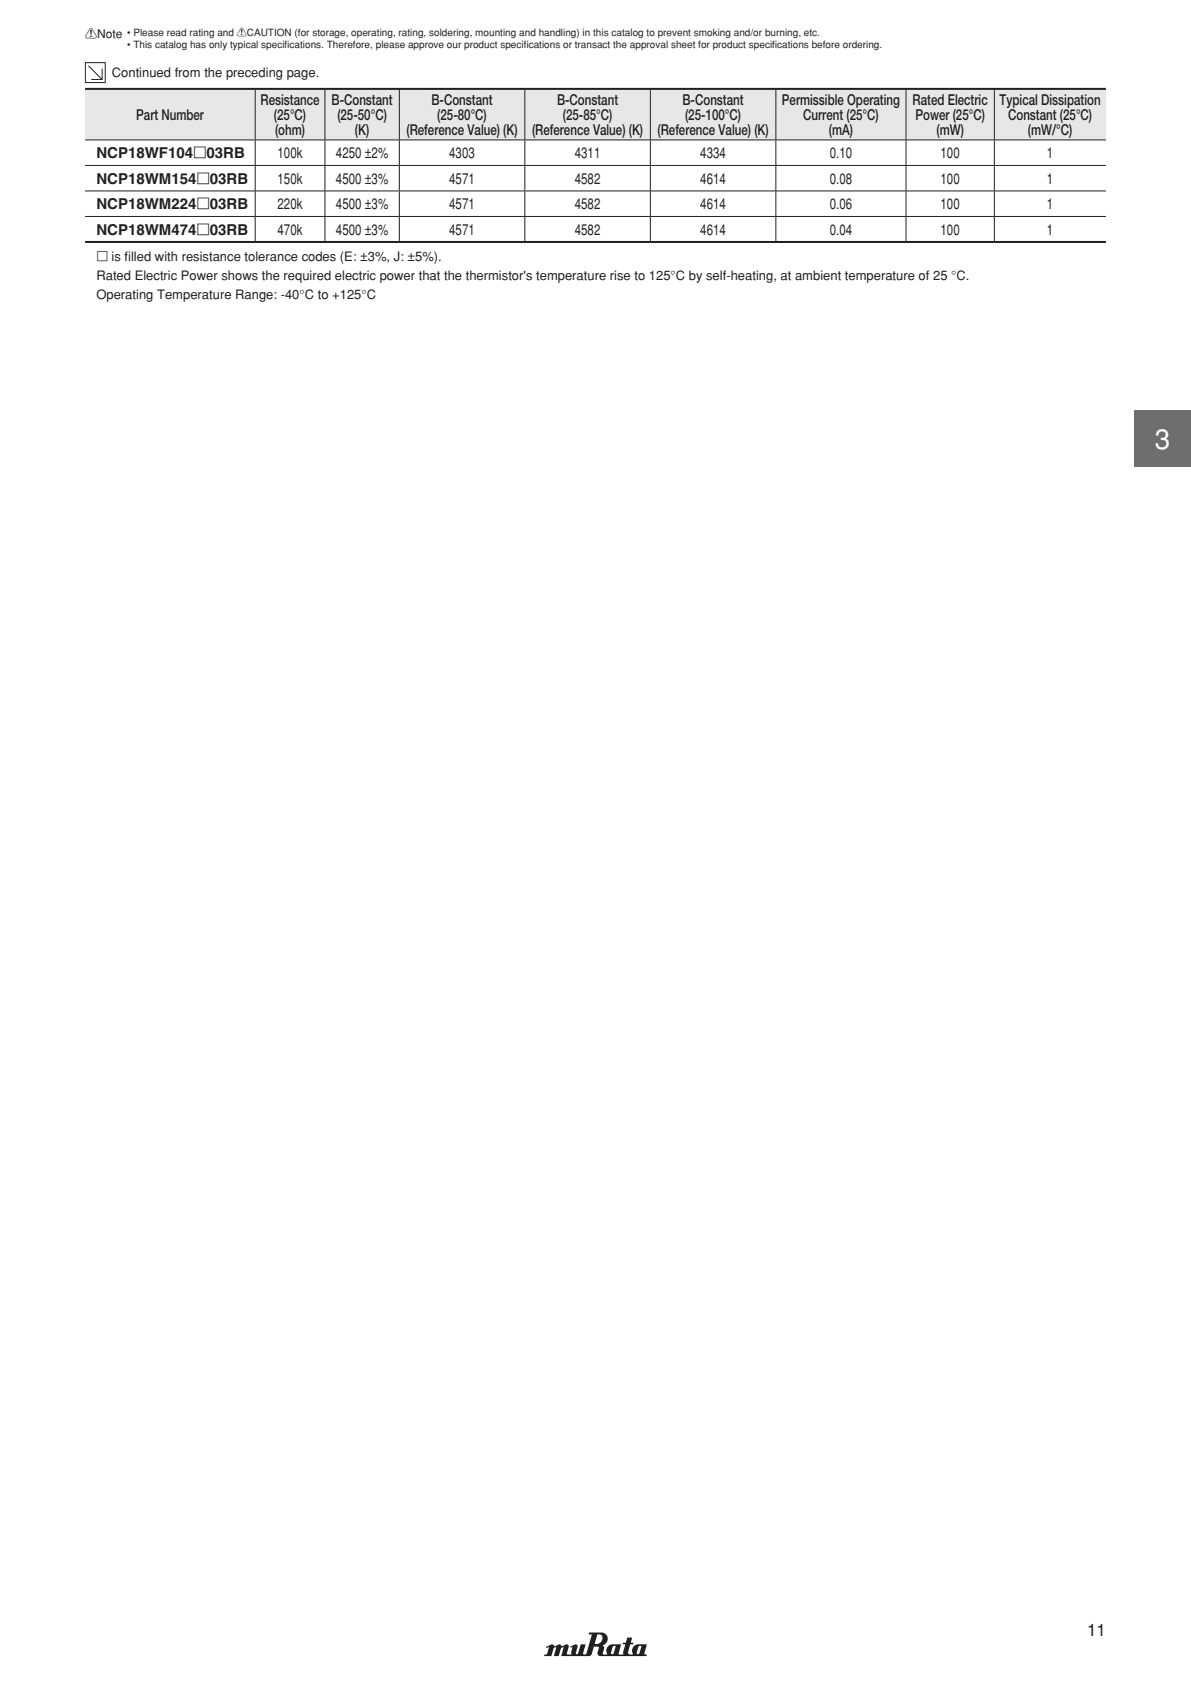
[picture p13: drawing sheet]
<svg xmlns="http://www.w3.org/2000/svg" width="210mm" height="297mm" viewBox="0 0 210 297" stroke-linecap="round" stroke-linejoin="round" font-family="sans-serif">
<defs><g id="words">
<text font-size="4.9" fill="#fff" x="203.6" y="79.1">3</text>
<text font-size="3" fill="#231f20" x="191.7" y="288.6">11</text>
<g font-size="2.6" fill="#231f20">
<text x="24" y="21.1">Part Number</text>
<text x="45.9" y="18.5">Resistance</text>
<text x="48.3" y="21.1">(25°C)</text>
<text x="48.5" y="23.8">(ohm)</text>
<text x="58.5" y="18.5">B-Constant</text>
<text x="59.5" y="21.1">(25-50°C)</text>
<text x="62.6" y="23.8">(K)</text>
<text x="71.7" y="23.8">(Reference Value) (K)</text>
<text x="76.1" y="18.5">B-Constant</text>
<text x="77.1" y="21.1">(25-80°C)</text>
<text x="93.8" y="23.8">(Reference Value) (K)</text>
<text x="98.2" y="18.5">B-Constant</text>
<text x="99.2" y="21.1">(25-85°C)</text>
<text x="115.9" y="23.8">(Reference Value) (K)</text>
<text x="120.3" y="18.5">B-Constant</text>
<text x="120.8" y="21.1">(25-100°C)</text>
<text x="137.9" y="18.5">Permissible Operating</text>
<text x="141.6" y="21.1">Current (25°C)</text>
<text x="146.1" y="23.8">(mA)</text>
<text x="160.9" y="18.5">Rated Electric</text>
<text x="161.4" y="21.1">Power (25°C)</text>
<text x="165.1" y="23.8">(mW)</text>
<text x="176.3" y="18.5">Typical Dissipation</text>
<text x="177.8" y="21.1">Constant (25°C)</text>
<text x="181.3" y="23.8">(mW/°C)</text>
<text x="17" y="27.9">NCP18WF104p03RB</text>
<text x="48.9" y="27.9">100k</text>
<text x="59.2" y="27.9">4250 ±2%</text>
<text x="79.2" y="27.9">4303</text>
<text x="101.3" y="27.9">4311</text>
<text x="123.5" y="27.9">4334</text>
<text x="146.3" y="27.9">0.10</text>
<text x="165.8" y="27.9">100</text>
<text x="184.6" y="27.9">1</text>
<text x="17" y="32.4">NCP18WM154p03RB</text>
<text x="48.9" y="32.4">150k</text>
<text x="59.2" y="32.4">4500 ±3%</text>
<text x="79.2" y="32.4">4571</text>
<text x="101.3" y="32.4">4582</text>
<text x="123.5" y="32.4">4614</text>
<text x="146.3" y="32.4">0.08</text>
<text x="165.8" y="32.4">100</text>
<text x="184.6" y="32.4">1</text>
<text x="17" y="36.9">NCP18WM224p03RB</text>
<text x="17" y="41.4">NCP18WM474p03RB</text>
<text x="48.9" y="36.9">220k</text>
<text x="48.9" y="41.4">470k</text>
<text x="59.2" y="36.9">4500 ±3%</text>
<text x="59.2" y="41.4">4500 ±3%</text>
<text x="79.2" y="36.9">4571</text>
<text x="79.2" y="41.4">4571</text>
<text x="101.3" y="36.9">4582</text>
<text x="101.3" y="41.4">4582</text>
<text x="123.5" y="36.9">4614</text>
<text x="123.5" y="41.4">4614</text>
<text x="146.3" y="36.9">0.06</text>
<text x="146.3" y="41.4">0.04</text>
<text x="165.8" y="36.9">100</text>
<text x="165.8" y="41.4">100</text>
<text x="184.6" y="36.9">1</text>
<text x="184.6" y="41.4">1</text>
</g>
<g font-size="2.3" fill="#231f20">
<text x="19.7" y="13.6">Continued from the preceding page.</text>
<text x="17" y="46">p is f</text>
<text x="22" y="46">i lled with resistance tolerance codes (E: ±3%, J: ±5%).</text>
<text x="17" y="49.3">Rated Electric Power shows the required electric power that the thermistor's temperature rise to 125°C by self-heating, at ambient temperature of 25 °C.</text>
<text x="17" y="52.7">Operating Temperature Range: -40°C to +125°C</text>
</g>
<text font-size="2.1" fill="#231f20" x="15" y="6.7">!Note</text>
<g font-size="1.8" fill="#231f20">
<text x="22.4" y="6.4">• Please read rating and !CAUTION (for storage, operating, rating, soldering, mounting and handling) in this catalog to prevent smoking and/or burning, etc.</text>
<text x="22.4" y="8.5">• This catalog has only typical specifcations. Therefore, please approve our product specif</text>
<text x="50.2" y="8.5">i</text>
<text x="92.3" y="8.5">i cations or transact the approval sheet for product specif</text>
<text x="136.2" y="8.5">i cations before ordering.</text>
</g>
</g></defs>
<path d="M15.1 11.1h3.5v3.5h-3.5zM15.6 11.6l2.4 2.4M18 12.1v1.9h-1.9" fill="none" stroke="#231f20" stroke-width=".18"/>
<path d="M15 15.7h30v9h-30zM45 15.7h12.3v9h-12.3zM57.3 15.7h13.1v9h-13.1zM70.4 15.7h22.1v9h-22.1zM92.5 15.7h22.2v9h-22.2zM114.7 15.7h22.1v9h-22.1zM136.8 15.7h23v9h-23zM159.8 15.7h15.5v9h-15.5zM175.3 15.7h19.7v9h-19.7z" fill="#e6e7e8"/>
<path d="M15 15.7h180M15 42.7h180" fill="none" stroke="#231f20" stroke-width=".35"/>
<g fill="none" stroke="#231f20" stroke-width=".18">
<path d="M45 15.9v8.7M57.3 15.9v8.7M70.4 15.9v8.7M92.5 15.9v8.7M114.7 15.9v8.7M136.8 15.9v8.7M159.8 15.9v8.7M175.3 15.9v8.7M15 24.7h180M15 29.2h180M15 33.7h180M15 38.2h180"/>
<path d="M45 24.7v4.4M45 29.2v4.4M45 33.7v4.4M45 38.2v4.3M57.3 24.7v4.4M57.3 29.2v4.4M57.3 33.7v4.4M57.3 38.2v4.3M70.4 24.7v4.4M70.4 29.2v4.4M70.4 33.7v4.4M70.4 38.2v4.3"/>
<path d="M92.5 24.7v4.4M92.5 29.2v4.4M92.5 33.7v4.4M92.5 38.2v4.3M114.7 24.7v4.4M114.7 29.2v4.4M114.7 33.7v4.4M114.7 38.2v4.3M136.8 24.7v4.4M136.8 29.2v4.4M136.8 33.7v4.4M136.8 38.2v4.3"/>
<path d="M159.8 24.7v4.4M159.8 29.2v4.4M159.8 33.7v4.4M159.8 38.2v4.3M175.3 24.7v4.4M175.3 29.2v4.4M175.3 33.7v4.4M175.3 38.2v4.3"/>
</g>
<path d="M96.3 290.5l.1 .1 .3-.1a1.74 1.74 0 0 1-.5 1.3h-.2v.3h1.2l.4-1.4 .4-.2 .1 .1-.4 1.4 .1 .1h.7l.4-1.4 .4-.2 .1 .1-.4 1.4 .1 .1 5-.1 .2-.3 .5-1.3 .8 .1-.3 1a.5 .5 0 0 0 .5 .6h8.2v-.3l-.4-.2 .4-1.6h-1.4a1.22 1.22 0 0 0-1 1.8l-.7-.1-.2-.2 .4-1.5h.5l.1-.1v-.2l-.5-.1 .2-.8h-.8l-.3 .9-.5 .1v.2l.4 .1-.3 1.7h-.7l-.1-.2 .4-1.5-.1-.1a3.3 3.3 0 0 0-2 .2 1.35 1.35 0 0 0-.4 1.6h-.7l.2-1.2-.2-.4a1.18 1.18 0 0 0 .8-1.4 1.18 1.18 0 0 0-1.4-.9h-1.8l-.1 .3 .5 .1-.9 3.2a.35 .35 0 0 1-.2 .3 .35 .35 0 0 1-.4-.2l.4-1.6h-.8l-.5 1.6-.2 .1-.2-.2 .4-1.1a.36 .36 0 0 0-.6-.4l-.8 .4 .1 .2h.3l-.2 1.2h-.6l-.2-.2 .4-1.2a.35 .35 0 0 0-.5-.4l-.7 .4-.3-.4h-.2l-.8 .4a.44 .44 0 0 0-.6-.4zM105.3 288.3a.69 .69 0 0 1 .8 .2 .69 .69 0 0 1 .1 .7 1.01 1.01 0 0 1-1 .7h-.3zM108.1 290.4l.2-.1 .3 .1-.4 1.2-.3 .1-.2-.1zM112.6 290.4l.3-.1 .2 .1-.3 1.2-.4 .1-.2-.1z" fill="#231f20"/>
<path d="M200 72.3h10v10h-10z" fill="#6d6e70"/>
<use href="#words"/>
</svg>
